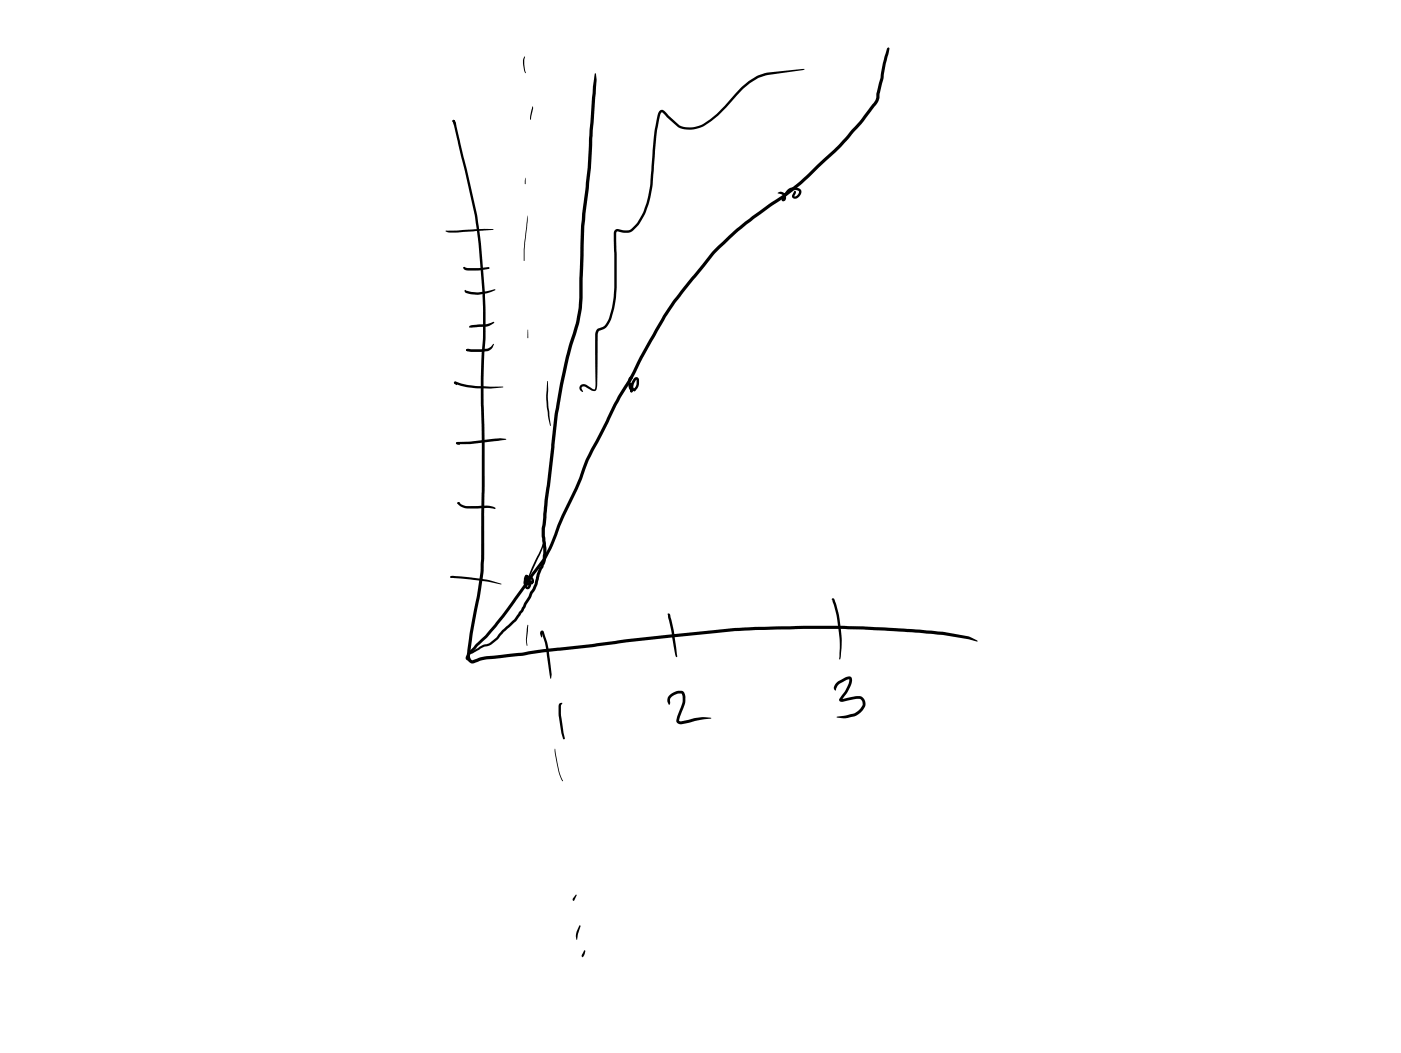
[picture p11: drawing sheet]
<svg xmlns="http://www.w3.org/2000/svg" width="108mm" height="81mm" viewBox="0 0 108 81" stroke-linecap="round" stroke-linejoin="round" font-family="sans-serif">
<g fill="#000">
<path d="M34.3 17.8l3-.2 .7 .1-2.9 .2h-.5zM34.9 9.3h.1l.2 .4 1.6 6.8a50.1 50.1 0 0 1 .5 11.4v14.6a15.5 15.5 0 0 1-.4 3.6l-.5 2.8-.2 1.5v.3l.2 .2 1-.3 2.8-.3 8-1 8.4-.9 1.6-.1 6.7-.1 5.4 .3 2.3 .2 2 .3 .7 .4-2.7-.5-6.1-.4h-4.5h-3.8l-1.6 .1-8.3 .9-8 1-2.8 .3-1.1 .3-.3-.2-.1-.4 .2-1.7 .5-2.9a15 15 0 0 0 .4-3.4v-14.6a48.9 48.9 0 0 0-.5-11.3zM34.9 9.3h.1l.1 .1v.3zM40.4 4.4v.6l.1 .6a1.61 1.61 0 0 1-.1-1.2zM40.5 13.7v.5zM40.6 16.6l-.2 3.5v-.9zM41 8.2l.1 .2-.2 .8v-.3zM59.9 14.9a.38 .38 0 0 1 .6 .1 .38 .38 0 0 1-.2 .5l-.1-.1 .1-.2 .2-.4a.76 .76 0 0 1 1.2-.1v.3l-.4 .3h-.2l-.1-.1 .2-.4a.12 .12 0 0 1 .2 0 .12 .12 0 0 1-.1 .2l-.1 .1 .3-.1 .1-.3-.4-.1-.3 .1-.4 .5-.1 .2-.1-.4zM35 29.4h.1a5.2 5.2 0 0 0 2.1 .4h1.6l-1.6 .1a5.2 5.2 0 0 1-2.1-.3zM35.2 34.1l3.4-.3 .4 .1-2.8 .3h-1zM35 29.5l.1-.1 .1 .2h-.2zM35.3 38.7l.6 .3h1.6h.5l.2 .2h-2.2l-.4-.1a.4 .4 0 0 1-.3-.4z"/>
<path d="M35.1 34.1h.1l.3 .2h-.3zM35.3 38.7l.2 .2-.2-.1zM35.7 20.6h.1v.1zM35.7 20.6h.1l.3 .1 1.6-.1-.8 .2h-.8h-.3zM35.8 22.4v-.1l.3 .1a3.2 3.2 0 0 0 2-.1h.1l-.1 .1a2.82 2.82 0 0 1-2.1 .2zM35.9 26.9h1.3a.92 .92 0 0 0 .8-.4 .78 .78 0 0 1-.9 .6h-1.1zM35.9 26.9l.2 .1-.1 .1zM36.2 25.1l.2-.1h1.1l.5-.2h.1l-.7 .4h-1.2h-.1zM40.7 25.4v.7zM42.2 29.4l.2 3.4-.3-1.5zM42.2 37.7v.4a4.3 4.3 0 0 0-.2 2.2 3.8 3.8 0 0 1 .1-2.1zM50.8 8.5h.2h.1l1.3 1.2a2.09 2.09 0 0 0 1.8-.2 15.3 15.3 0 0 0 3-2.8 3.7 3.7 0 0 1 1.9-1.1l2.9-.3-3 .5a6.7 6.7 0 0 0-3.1 2.5l-.6 .6-1.1 .8a2.26 2.26 0 0 1-2 .1l-1.1-1.1h-.2l-.3 1.4-.3 4.1-.1 .8a6.5 6.5 0 0 1-.9 2.2l-.4 .5a1.3 1.3 0 0 1-1.3 .1l-.1 .2v1.4a19.3 19.3 0 0 1-.1 4.1l-.3 1a1.45 1.45 0 0 1-.6 .9l-.3 .1-.1 .3-.1 4.2-.1 .1h-.2l-.8-.3-.1 .1 .1 .3-.3-.3 .1-.2 .2-.1h.3l.5 .4h.1l.1-4.3 .1-.4 .5-.2 .2-.2a7.1 7.1 0 0 0 .6-3.6v-3.4l.1-.2h.3a.9 .9 0 0 0 1-.1l.4-.4 .4-.8 .4-1.2 .2-1 .3-4.1 .3-1.2z"/>
<path d="M48.5 29.5h.2l.1 .2v.4l-.1 .1-.2-.1zM48.6 29.5l.1 .1v.1l-.2-.1zM48.5 29.1l.1-.1 .2 .1-.2 .1v.5l.1 .2 .3-.1v-.5l-.1 .2-.1 .6-.1 .1a.68 .68 0 0 1-.1-.7h.1a.49 .49 0 0 1 .4-.4l.1 .2a.81 .81 0 0 1-.2 .8h-.4l-.2-.3a.72 .72 0 0 1 .1-.7zM48.6 29.5h.1l.1 .4 .2 .2-.1 .1-.3-.2zM34.7 44.4h.8l2 .3 1.1 .3-3.8-.5zM34.7 44.5l.1-.1v.1zM68.4 3.7l.1 .1-.8 4-1.2 1.6-1.1 1.2-1.8 1.8a21.1 21.1 0 0 1-4 3.4l-2.1 1.5-2 1.9-3.5 4.1-.7 1.1-1.8 3.2-.9 1.8-.8 1.3-2 4-.4 .8-.9 2.2-1 2.1-.9 2.3-.5 1-3.2 4.4-1.3 1.6-1.3 1.2-.2 .4v.2h-.1l-.1-.3 .3-.4 1.2-1.2 1.3-1.6 3.2-4.5 .5-.9 .9-2.3 1-2.1 .8-2.2 .5-.8 2-4 .8-1.4 .9-1.8 1.8-3.1 .7-1.1 3.5-4.2 2.1-1.9 2.9-2.1 1.4-1.1 2.9-2.7 1.6-1.8 1.3-1.7 .5-2.8zM45.8 5.6h.1a4 4 0 0 1 0 1.9l-.2 2.5a54.5 54.5 0 0 1-.6 6.5l-.2 4.9a12.1 12.1 0 0 1-.8 5.3l-.7 3-.4 2.3-1 8.7 .1 1.5-.1 1.1-.4 1-.4 1.1-.9 1.7-.5 .7-1.9 1.9-.6 .1-.9 .6h-.2l-.1-.1 .1-.1h.1l.9-.5 .6-.2 1.8-1.8 .5-.7 1.1-2 .2-.8 .4-1.1 .1-.8-.2-1.6 1.1-9.3a42 42 0 0 1 1.6-6.8 14.1 14.1 0 0 0 .2-3.3l.2-3.9 .5-4.5 .3-5.4zM36.1 50.3h.1zM40.7 48.2l-.1 1.6-.1-.5zM41 44.8l.1-.1v.1v.1zM41.1 44.7v.1h-.1z"/>
<path d="M40.5 44.3h.1l.2 .3a.59 .59 0 0 1-.1 .8l-.2-.1-.1-.4a.4 .4 0 0 1 .4-.5l.2 .1 .1 .2a.2 .2 0 0 1 0 .2 .2 .2 0 0 1-.2 .1l.1-.3 .1 .1-.1 .2v-.1h-.1v-.3l-.2-.1-.1 .7 .1-.1v-.3l-.2-.3h.1v.4a.45 .45 0 0 0 .5-.2 .42 .42 0 0 1-.3 .4 .42 .42 0 0 1-.4-.1v-.4zM41.7 48.6a.15 .15 0 0 1 .1 0 .15 .15 0 0 1 .1 .1l.4 1.3 .2 2-.1 .3-.4-2.7-.2-.9v.4h-.1l-.1-.3zM42 41.5l-.2 .9-1.1 2.2 .1-.5zM42.7 57.7l.4 1.7 .3 .8-.4-.8zM43.1 54.2h.2l-.1 .2v.6l.3 1.9v.1l-.2-.5-.3-1.3zM51.5 47.3l.1 .1 .3 1.3 .3 1.9h-.1l-.1-.2zM51.6 53.6l.1-.1a.69 .69 0 0 1 1.1-.1v.1a1.76 1.76 0 0 1-.2 1.3l-.3 .7 .2 .1a5.3 5.3 0 0 1 2.3-.3l-2.4 .5-.2-.1-.1-.2 .3-.8a1.56 1.56 0 0 0 .2-1.2l-.1-.1h-.2l-.5 .2-.2 .2v.5l-.2-.3zM64.1 46.2l.2-.1 .1 .5a10.3 10.3 0 0 1 .3 4.2 10.9 10.9 0 0 0-.3-3.5l-.2-1.1zM64.5 52.6l.6-.4a.33 .33 0 0 1 .5 0 .33 .33 0 0 1 0 .4l-.3 .7-.5 .7v-.1l.8-.2h.8a.63 .63 0 0 1 .2 .8 1.69 1.69 0 0 1-1.6 .9l-.5-.1 1-.3a1.19 1.19 0 0 0 1-.7l-.1-.3-.2-.1-1.2 .2a.22 .22 0 0 1-.2 0 .22 .22 0 0 1-.1-.3l.5-.6 .3-.9-.8 .4-.3 .5a.22 .22 0 0 1-.2-.2 .22 .22 0 0 1 .1-.2zM44.4 68.9v.1l-.2 .4-.1-.1zM44.6 71.3h.1l-.3 1.1v-.4zM45 73.3h.1l-.2 .5-.1-.2z"/>
<circle cx="35" cy="9.3" r=".09"/>
<circle cx="35.3" cy="38.8" r=".08"/>
</g>
</svg>
